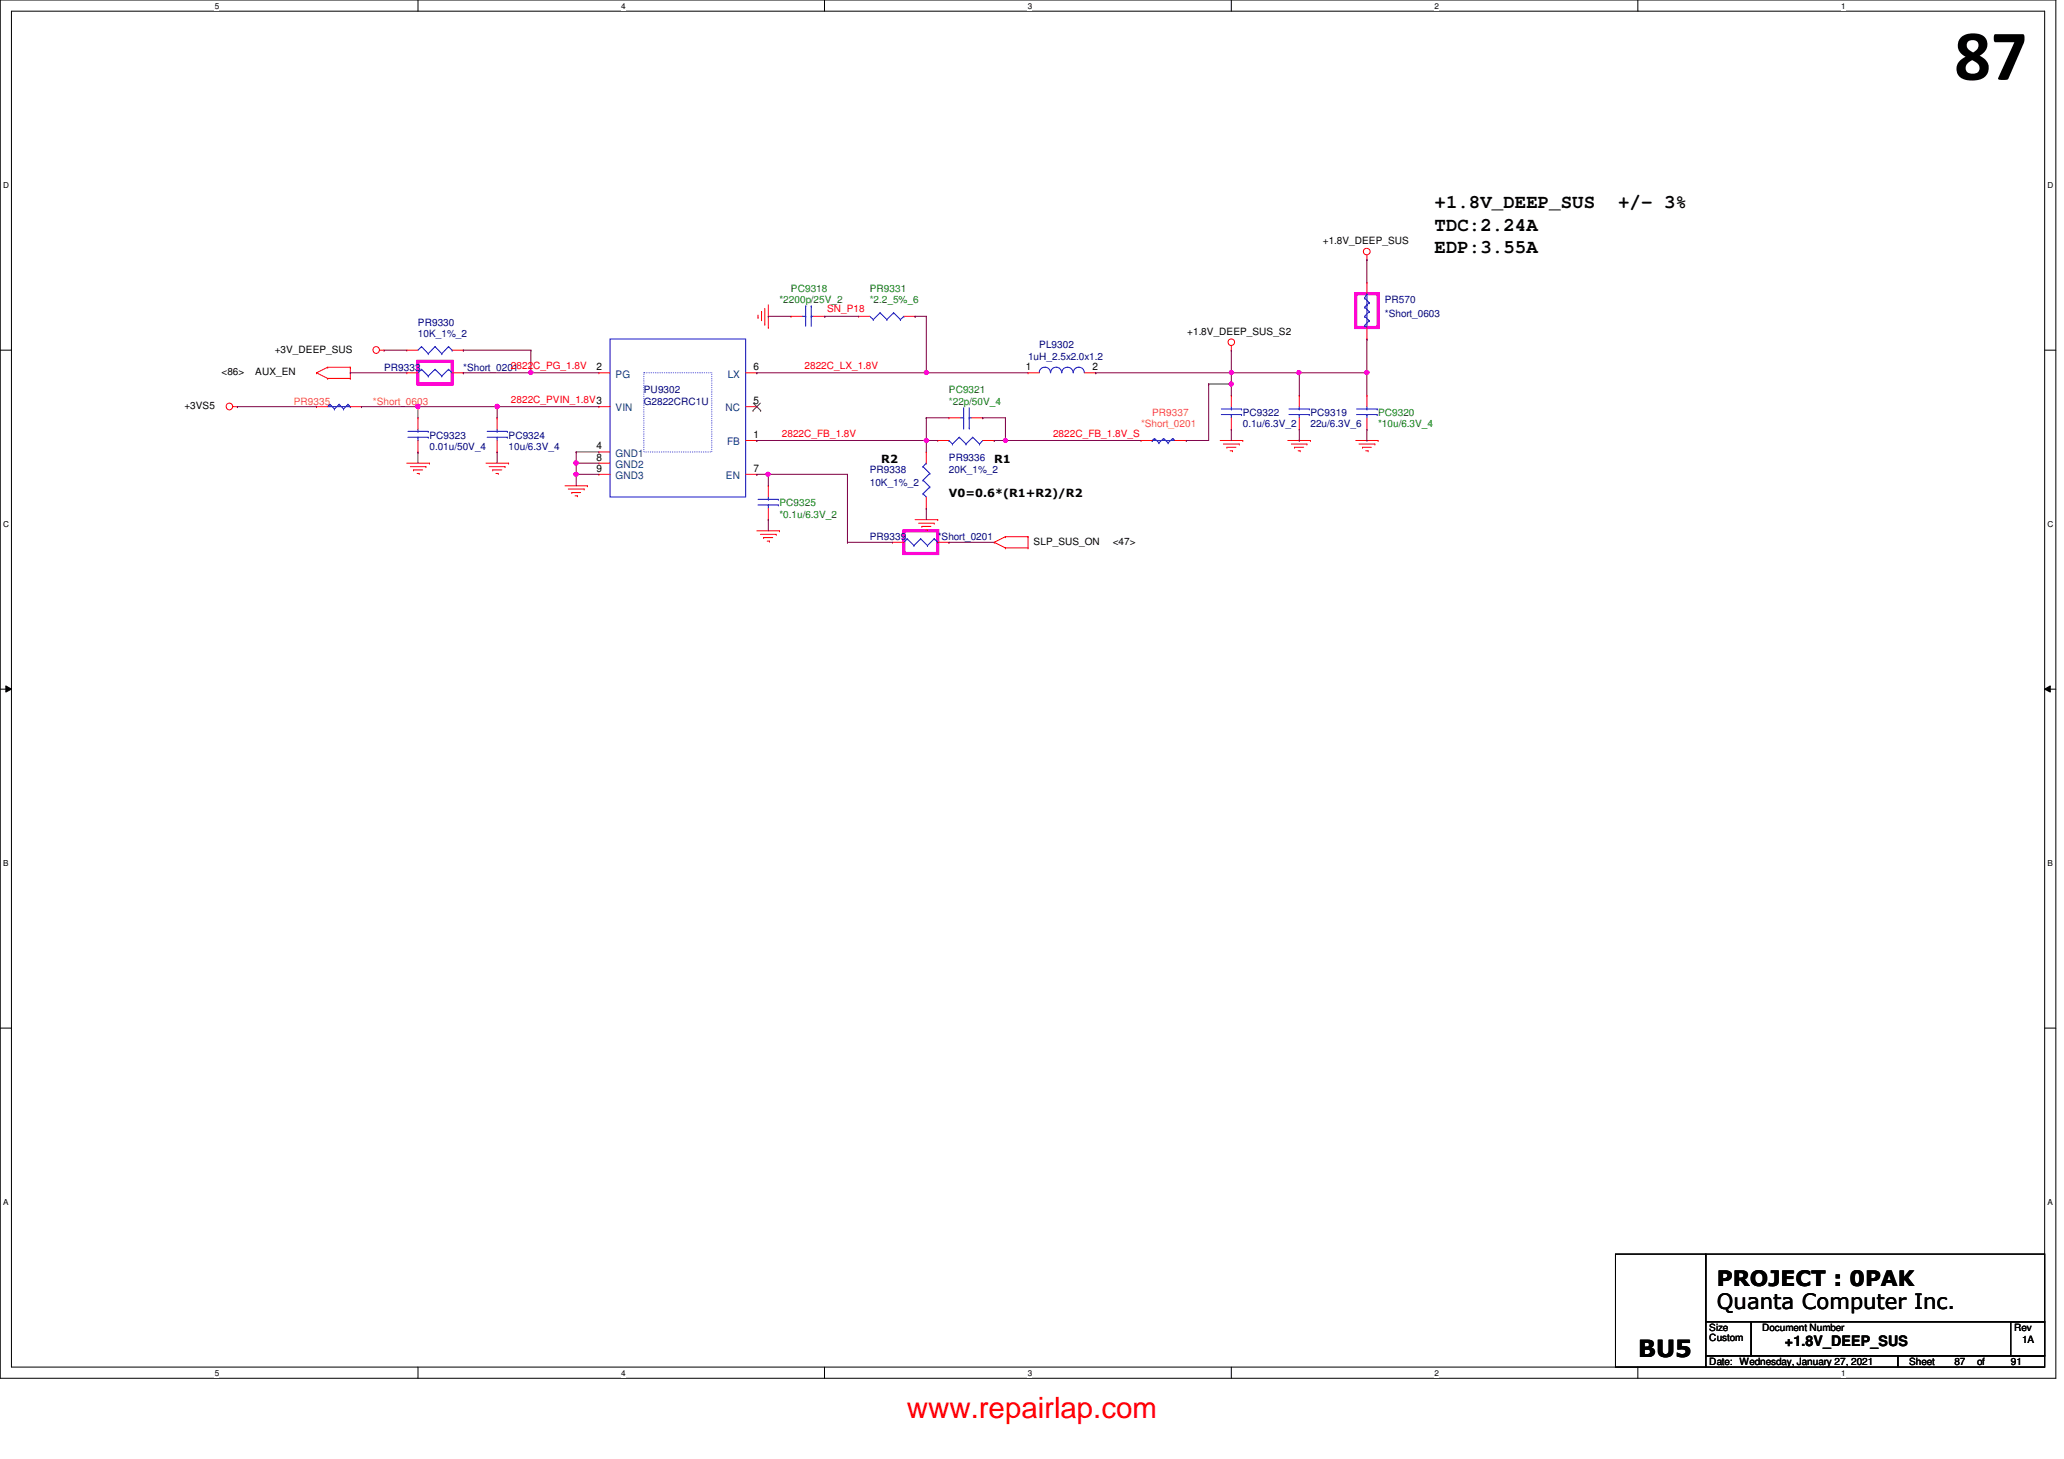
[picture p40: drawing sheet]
<svg xmlns="http://www.w3.org/2000/svg" width="297mm" height="210mm" viewBox="0 0 297 210" stroke-linecap="round" stroke-linejoin="round" font-family="sans-serif">
<defs><g id="words">
<text font-size="10.4" x="281.3" y="11.5">87</text>
<text font-size="4.2" fill="#f00" x="130.5" y="203.9">www.repairlap.com</text>
<text font-size="3.4" x="235.8" y="195.2">BU5</text>
<g font-size="3">
<text x="247.1" y="185.1">PROJECT : 0PAK</text>
<text x="247.1" y="188.3">Quanta Computer Inc.</text>
</g>
<g font-size="2.8">
<text x="206.5" y="29.9">+1.8V_DEEP_SUS</text>
<text x="232.9" y="29.9">+/- 3%</text>
<text x="206.5" y="33.2">TDC:2.24A</text>
<text x="206.5" y="36.4">EDP:3.55A</text>
</g>
<text font-size="2.1" x="256.9" y="193.7">+1.8V_DEEP_SUS</text>
<g font-size="1.6">
<text x="126.8" y="66.6">R2</text>
<text x="136.6" y="71.5">V0=0.6*(R1+R2)/R2</text>
<text x="143.1" y="66.6">R1</text>
</g>
<g font-size="1.5">
<text x="85.8" y="53.3">2</text>
<text x="108.5" y="53.3">6</text>
<text x="147.6" y="53.3">1</text>
<text x="157.2" y="53.3">2</text>
<text x="108.5" y="58.1">5</text>
<text x="85.8" y="64.6">4</text>
<text x="108.5" y="63">1</text>
<text x="85.8" y="66.3">8</text>
<text x="85.8" y="67.9">9</text>
<text x="108.5" y="67.9">7</text>
</g>
<g font-size="1.5" fill="#004080">
<text x="88.6" y="54.3">PG</text>
<text x="88.6" y="59.2">VIN</text>
<text x="104.4" y="59.2">NC</text>
<text x="104.7" y="54.3">LX</text>
<text x="88.6" y="65.7">GND1</text>
<text x="104.6" y="64.1">FB</text>
<text x="88.6" y="67.3">GND2</text>
<text x="88.6" y="68.9">GND3</text>
<text x="104.5" y="68.9">EN</text>
</g>
<g font-size="1.4">
<text x="190.4" y="35.1">+1.8V_DEEP_SUS</text>
<text x="39.5" y="50.8">+3V_DEEP_SUS</text>
<text x="170.9" y="48.2">+1.8V_DEEP_SUS_S2</text>
<text x="26.5" y="58.9">+3VS5</text>
<text x="31.9" y="54">&lt;86&gt;</text>
<text x="36.7" y="54">AUX_EN</text>
<text x="148.8" y="78.4">SLP_SUS_ON</text>
<text x="160.1" y="78.4">&lt;47&gt;</text>
<text x="246" y="191.5">Size</text>
<text x="253.6" y="191.5">Document Number</text>
<text x="289.9" y="191.5">Rev</text>
<text x="246" y="193">Custom</text>
<text x="246" y="196.4">Date: Wednesday, January 27, 2021</text>
<text x="274.7" y="196.4">Sheet</text>
<text x="281.3" y="196.4">87</text>
<text x="284.5" y="196.4">of</text>
<text x="289.4" y="196.4">91</text>
<text x="291" y="193.2">1A</text>
</g>
<g font-size="1.4" fill="#008000">
<text x="113.8" y="42">PC9318</text>
<text x="125.2" y="42">PR9331</text>
<text x="112.2" y="43.6">*2200p/25V_2</text>
<text x="125.2" y="43.6">*2.2_5%_6</text>
<text x="136.6" y="56.6">PC9321</text>
<text x="136.6" y="58.3">*22p/50V_4</text>
<text x="198.3" y="59.9">PC9320</text>
<text x="198.3" y="61.5">*10u/6.3V_4</text>
<text x="112.2" y="72.9">PC9325</text>
<text x="112.2" y="74.5">*0.1u/6.3V_2</text>
</g>
<g font-size="1.4" fill="#000080">
<text x="60.2" y="46.9">PR9330</text>
<text x="199.3" y="43.6">PR570</text>
<text x="199.3" y="45.6">*Short_0603</text>
<text x="55.3" y="53.3">PR9333</text>
<text x="60.2" y="48.5">10K_1%_2</text>
<text x="66.7" y="53.3">*Short_0201</text>
<text x="148" y="51.7">1uH_2.5x2.0x1.2</text>
<text x="149.6" y="50.1">PL9302</text>
<text x="92.7" y="56.6">PU9302</text>
<text x="92.7" y="58.3">G2822CRC1U</text>
<text x="178.9" y="59.9">PC9322</text>
<text x="188.6" y="59.9">PC9319</text>
<text x="61.8" y="63.1">PC9323</text>
<text x="61.8" y="64.7">0.01u/50V_4</text>
<text x="73.2" y="63.1">PC9324</text>
<text x="73.2" y="64.7">10u/6.3V_4</text>
<text x="178.9" y="61.5">0.1u/6.3V_2</text>
<text x="188.6" y="61.5">22u/6.3V_6</text>
<text x="125.2" y="68">PR9338</text>
<text x="125.2" y="69.9">10K_1%_2</text>
<text x="136.6" y="66.4">PR9336</text>
<text x="136.6" y="68">20K_1%_2</text>
<text x="125.2" y="77.7">PR9339</text>
<text x="135" y="77.7">*Short_0201</text>
</g>
<g font-size="1.4" fill="#f00">
<text x="119" y="45">SN_P18</text>
<text x="73.5" y="53.1">2822C_PG_1.8V</text>
<text x="115.8" y="53.1">2822C_LX_1.8V</text>
<text x="73.5" y="58">2822C_PVIN_1.8V3</text>
<text x="112.5" y="62.8">2822C_FB_1.8V</text>
<text x="151.6" y="62.8">2822C_FB_1.8V_S</text>
</g>
<g font-size="1.4" fill="#ff8000">
<text x="42.3" y="58.3">PR9335</text>
<text x="53.7" y="58.3">*Short_0603</text>
<text x="165.8" y="59.9">PR9337</text>
<text x="164.2" y="61.5">*Short_0201</text>
</g>
<g font-size="1.2">
<text x="30.9" y="1.2">5</text>
<text x="89.4" y="1.2">4</text>
<text x="147.9" y="1.2">3</text>
<text x="206.5" y="1.2">2</text>
<text x="265" y="1.2">1</text>
<text x=".5" y="27.1">D</text>
<text x="294.7" y="27.1">D</text>
<text x=".5" y="75.8">C</text>
<text x="294.7" y="75.8">C</text>
<text x=".5" y="124.6">B</text>
<text x="294.7" y="124.6">B</text>
<text x=".5" y="173.4">A</text>
<text x="294.7" y="173.4">A</text>
<text x="30.9" y="197.9">5</text>
<text x="89.4" y="197.9">4</text>
<text x="147.9" y="197.9">3</text>
<text x="206.5" y="197.9">2</text>
<text x="265" y="197.9">1</text>
</g>
</g></defs>
<path d="M0 0h295.9v198.3h-295.9zM1.6 1.6h292.7v195.1h-292.7z" fill="none" stroke="#000" stroke-width=".14"/>
<g fill="#fff">
<path d="M30.9 .2h.6v1.3h-.6z"/>
<path d="M30.9 196.8h.6v1.4h-.6z"/>
</g>
<path d="M60.2 0v1.6M60.2 196.7v1.6" fill="none" stroke="#000" stroke-width=".14"/>
<g fill="#fff">
<path d="M89.4 .2h.6v1.3h-.6z"/>
<path d="M89.4 196.8h.6v1.4h-.6z"/>
</g>
<path d="M118.7 0v1.6M118.7 196.7v1.6" fill="none" stroke="#000" stroke-width=".14"/>
<g fill="#fff">
<path d="M147.9 .2h.6v1.3h-.6z"/>
<path d="M147.9 196.8h.6v1.4h-.6z"/>
</g>
<path d="M177.2 0v1.6M177.2 196.7v1.6" fill="none" stroke="#000" stroke-width=".14"/>
<g fill="#fff">
<path d="M206.5 .2h.5v1.3h-.5z"/>
<path d="M206.5 196.8h.5v1.4h-.5z"/>
</g>
<path d="M235.7 0v1.6M235.7 196.7v1.6" fill="none" stroke="#000" stroke-width=".14"/>
<g fill="#fff">
<path d="M265 .2h.6v1.3h-.6z"/>
<path d="M265 196.8h.6v1.4h-.6z"/>
<path d="M.5 26h.8v1.3h-.8z"/>
<path d="M294.7 26h.8v1.3h-.8z"/>
<path d="M.5 74.8h.8v1.3h-.8z"/>
<path d="M294.7 74.8h.8v1.3h-.8z"/>
</g>
<path d="M0 50.4h1.6M294.3 50.4h1.6" fill="none" stroke="#000" stroke-width=".14"/>
<g fill="#fff">
<path d="M.5 123.5h.7v1.3h-.7z"/>
<path d="M294.7 123.5h.7v1.3h-.7z"/>
</g>
<path d="M0 99.1h1.6M.8 98.7l.8 .4-.8 .5zM294.3 99.1l.8-.4v.9zM294.3 99.1h1.6" fill="none" stroke="#000" stroke-width=".14"/>
<path d="M.8 98.7l.8 .4-.8 .5zM294.3 99.1l.8-.4v.9z" fill="#000"/>
<g fill="#fff">
<path d="M.5 172.3h.7v1.3h-.7z"/>
<path d="M294.7 172.3h.7v1.3h-.7z"/>
</g>
<path d="M0 147.9h1.6M294.3 147.9h1.6M232.5 180.4h13v16.3h-13zM245.5 180.4h48.8v9.8h-48.8zM245.5 190.2h6.5v4.9h-6.5zM245.5 195.1h27.6v1.6h-27.6zM252 190.2h42.3v4.9h-42.3zM273.1 195.1h21.2v1.6h-21.2zM289.4 190.2h4.9v4.9h-4.9z" fill="none" stroke="#000" stroke-width=".14"/>
<path d="M60.2 52h4.9v3.2h-4.9zM195.1 42.2h3.2v4.9h-3.2zM130.1 76.4h4.9v3.2h-4.9z" fill="none" stroke="#f0f" stroke-width=".47"/>
<g fill="none" stroke="#f00" stroke-width=".14">
<path d="M196.7 37.4h.1M196.7 36.7v.7M33.5 58.5h.7M34.2 58.5h.1M45.5 53.6h.1M45.5 58.5h.1M45.5 53.6l1.7 .8M45.5 58.5h1.7M47.2 52.8h.1M47.2 54.4h.1M47.2 52.8h3.2M47.2 52.8l-1.7 .8"/>
<path d="M47.2 54.4h3.2M50.4 54.4h.1M50.4 52.8h.1M50.4 52.8v1.6M50.4 58.5h1.6M52 58.5h.1M54.6 50.4h.7M55.3 50.4h.1M58.5 50.4h.1M58.5 53.6h.1M58.5 50.4h1.7M58.5 53.6h1.7"/>
<path d="M65.1 50.4h1.6M65.1 53.6h1.6M66.7 50.4h.1M66.7 53.6h.1M86.2 53.6h.1M86.2 58.5h.1M86.2 58.5h1.6M86.2 53.6h1.6M107.3 58.5h1.6M107.3 53.6h1.6M108.9 53.6h.1M108.9 58.5h.1"/>
<path d="M109.1 45.7h.1M109.1 45.3v.4M109.6 44.8h.1M109.6 44.8v1.3M110.1 46.7h.1M110.1 44.4v2.3M110.6 47.1h.1M110.6 43.9v3.2M113.8 45.5h.1M113.8 45.5h1.6M117 45.5h1.7M118.7 45.5h.1"/>
<path d="M123.6 45.5h.1M123.6 45.5h1.6M130.1 45.5h1.6M131.7 45.5h.1M148 53.6h.1M148 53.6h1.6M156.1 53.6h1.6M157.7 53.6h.1M177.2 50.4h.1M177.2 56.9h.1M177.2 49.7v.7M177.2 56.9v1.6"/>
<path d="M187 56.9h.1M187 56.9v1.6M196.7 56.9h.1M196.7 48.8h.1M196.7 40.6h.1M196.7 40.6v1.6M196.7 47.1v1.7M196.7 56.9v1.6M58.5 66.6h3.3M59.1 67.1h2.2M59.5 67.6h.1M59.5 67.6h1.3"/>
<path d="M60 68.1h.3M60.2 60.1h.1M60.2 65h.1M60.2 60.1v1.7M60.2 63.4v1.6M60.3 68.1h.1M61.3 67.1h.1M61.8 66.6h.1M69.9 66.6h3.3M70.4 67.1h2.3M70.9 67.6h.1M70.9 67.6h1.3"/>
<path d="M71.4 68.1h.3M71.5 60.1h.1M71.5 65h.1M71.5 60.1v1.7M71.5 63.4v1.6M71.7 68.1h.1M72.7 67.1h.1M73.2 66.6h.1M81.3 69.9h3.2M81.8 70.4h2.3M82.3 70.9h.1M82.3 70.9h1.3"/>
<path d="M82.8 71.3h.3M83.1 71.3h.1M84.1 70.4h.1M84.5 69.9h.1M86.2 66.6h.1M86.2 65h.1M86.2 68.2h.1M86.2 66.6h1.6M86.2 65h1.6M86.2 68.2h1.6M107.3 63.4h1.6M107.3 68.2h1.6"/>
<path d="M108.9 63.4h.1M108.9 68.2h.1M108.9 76.4h3.3M109.4 76.9h2.3M109.9 77.3h.1M109.9 77.3h1.3M110.4 77.9h.3M110.6 69.9h.1M110.6 74.8h.1M110.6 69.9v1.6M110.6 73.2v1.6M110.7 77.9h.1"/>
<path d="M111.7 76.9h.1M112.2 76.4h.1M128.4 78h.1M128.4 78h1.7M131.7 74.8h3.3M132.2 75.3h2.2M132.7 75.7h.1M132.7 75.7h1.3M133.2 76.2h.3M133.3 73.2h.1M133.3 65h.1M133.3 65v1.6"/>
<path d="M133.3 71.5v1.7M133.5 76.2h.1M134.4 75.3h.1M135 74.8h.1M135 63.4h.1M135 63.4h1.6M135 78h1.6M136.6 60.1h.1M136.6 78h.1M136.6 60.1h1.6M139.8 60.1h1.6M141.4 60.1h.1"/>
<path d="M141.4 63.4h1.7M143.1 78h.1M143.1 63.4h.1M143.1 78l1.6 .8M144.7 78.8h.1M144.7 77.2h.1M144.7 78.8h3.3M144.7 77.2h3.3M144.7 77.2l-1.6 .8M148 78.8h.1M148 77.2h.1M148 77.2v1.6"/>
<path d="M164.2 63.4h.1M164.2 63.4h1.6M169.1 63.4h1.6M170.7 63.4h.1M175.6 63.4h3.3M176.1 63.9h2.2M176.6 64.3h.1M176.6 64.3h1.3M177 64.9h.4M177.2 61.8h.1M177.2 60.1v1.7M177.4 64.9h.1"/>
<path d="M178.3 63.9h.1M178.9 63.4h.1M185.3 63.4h3.3M185.8 63.9h2.3M186.3 64.3h.1M186.3 64.3h1.3M186.8 64.9h.3M187 61.8h.1M187 60.1v1.7M187.1 64.9h.1M188.1 63.9h.1M188.6 63.4h.1"/>
<path d="M195.1 63.4h3.2M195.6 63.9h2.3M196.1 64.3h.1M196.1 64.3h1.3M196.6 64.9h.3M196.7 61.8h.1M196.7 60.1v1.7M196.9 64.9h.1M197.9 63.9h.1M198.3 63.4h.1"/>
<circle cx="196.7" cy="36.2" r=".48"/>
<circle cx="33" cy="58.5" r=".48"/>
<circle cx="54.1" cy="50.4" r=".48"/>
<circle cx="177.2" cy="49.2" r=".47"/>
</g>
<g fill="none" stroke="#00f" stroke-width=".14">
<path d="M47.5 58.2h.1M47.5 58.2l-.3 .3h3.2M47.5 58.2l.6 .6M48.1 58.8h.1M48.8 58.2h.1M48.8 58.2l-.7 .6M48.8 58.2l.6 .6M49.4 58.8h.1M50.1 58.2h.1M50.1 58.2l-.7 .6M50.1 58.2l.3 .3M50.4 58.5h.1"/>
<path d="M60.7 49.9h.1M60.7 53.1h.1M60.7 49.9l-.5 .5M60.7 49.9l.9 1M60.7 53.1l-.5 .5M60.7 53.1l.9 1M61.6 50.9h.1M61.6 54.1h.1M62.6 49.9h.1M62.6 53.1h.1M62.6 49.9l-1 1M62.6 49.9l1 1"/>
<path d="M62.6 53.1l-1 1M62.6 53.1l1 1M63.6 50.9h.1M63.6 54.1h.1M64.6 49.9h.1M64.6 53.1h.1M64.6 49.9l-1 1M64.6 49.9l.5 .5M64.6 53.1l-1 1M64.6 53.1l.5 .5M65.1 50.4h.1M65.1 53.6h.1"/>
<path d="M87.8 48.8h19.5v22.7h-19.5zM115.4 45.5h.5M115.9 44h.1M115.9 45.5h.1M115.9 44v2.9M116.8 45.5h.1M116.8 44h.1M116.8 45.5h.2M116.8 44v2.9M125.2 45.5l.5 .5M125.7 46h.1M126.7 45h.1"/>
<path d="M126.7 45l-1 1M126.7 45l.9 1M127.6 46h.1M128.6 45h.1M128.6 45l-1 1M128.6 45l1 1M129.6 46h.1M130.1 45.5h.1M130.1 45.5l-.5 .5M138.7 58.7v2.9M139.5 58.7v2.9M149.6 53.6a.8 .8 0 0 1 .8-.8 .8 .8 0 0 1 .8 .8"/>
<path d="M151.2 53.6a.78 .78 0 0 1 .8-.8 .78 .78 0 0 1 .8 .8M152.8 53.6a.8 .8 0 0 1 .8-.8 .8 .8 0 0 1 .8 .8M154.5 53.6a.78 .78 0 0 1 .8-.8 .78 .78 0 0 1 .7 .8M175.8 59.6h2.9M175.8 58.8h2.9M177.2 58.8h.1M177.2 59.6h.1M177.2 58.5v.3M177.2 59.6v.5M178.7 59.6h.1M178.7 58.8h.1M185.5 59.6h2.9"/>
<path d="M185.5 58.8h2.9M187 58.8h.1M187 59.6h.1M187 58.5v.3M187 59.6v.5M188.4 59.6h.1M188.4 58.8h.1M195.2 59.6h3M195.2 58.8h3M196.4 46.8h.1M196.4 45.5h.1M196.4 44.2h.1"/>
<path d="M196.4 42.9h.1M196.4 45.5l.7 .6M196.4 44.2l.7 .6M196.4 42.9l.7 .7M196.7 58.8h.1M196.7 59.6h.1M196.7 43.9h.1M196.7 42.2h.1M196.7 42.2v4.9l-.3-.3M196.7 58.5v.3M196.7 59.6v.5M196.7 43.9l-.3 .3"/>
<path d="M196.7 42.2l-.3 .7M197.1 46.1h.1M197.1 44.8h.1M197.1 43.6h.1M197.1 46.1l-.7 .7M197.1 44.8l-.7 .7M197.1 43.6l-.4 .3M198.2 59.6h.1M198.2 58.8h.1M58.7 62.9h2.9M58.7 62.1h2.9M60.2 62.1h.1"/>
<path d="M60.2 62.9h.1M60.2 61.8v.3M60.2 62.9v.5M61.6 62.9h.1M61.6 62.1h.1M70.1 62.9h2.9M70.1 62.1h2.9M71.5 62.1h.1M71.5 62.9h.1M71.5 61.8v.3M71.5 62.9v.5M73 62.9h.1"/>
<path d="M73 62.1h.1M109.1 72.6h2.9M109.1 71.8h2.9M110.6 71.8h.1M110.6 72.6h.1M110.6 71.5v.3M110.6 72.6v.6M112 72.6h.1M112 71.8h.1M130.6 77.5h.1M130.6 77.5l-.5 .5M130.6 77.5l.9 1"/>
<path d="M131.5 78.5h.1M132.5 77.5h.1M132.5 77.5l-1 1M132.5 77.5l1 1M132.8 71h.1M132.8 69.1h.1M132.8 67.1h.1M132.8 71l.5 .5M132.8 69.1l1 1M132.8 67.1l1 1M133.3 66.6h.1M133.3 66.6l-.5 .5"/>
<path d="M133.5 78.5h.1M133.8 70.1h.1M133.8 68.1h.1M133.8 70.1l-1 .9M133.8 68.1l-1 1M134.4 77.5h.1M134.4 77.5l-.9 1M134.4 77.5l.6 .5M135 78h.1M136.6 63.4h.1M136.6 63.4l.5 .5M137.1 63.9h.1"/>
<path d="M138 62.9h.1M138 62.9l1 1M138 62.9l-.9 1M138.2 60.1h.5M138.7 61.6h.1M138.7 60.1h.1M139 63.9h.1M139.5 60.1h.1M139.5 61.6h.1M139.5 60.1h.3M140 62.9h.1M140 62.9l1 1"/>
<path d="M140 62.9l-1 1M141 63.9h.1M141.4 63.4l-.4 .5M165.8 63.4h.1M166.2 63.1h.1M166.2 63.1l.6 .6M166.2 63.1l-.4 .3M166.8 63.7h.1M167.5 63.1h.1M167.5 63.1l.6 .6M167.5 63.1l-.7 .6M168.1 63.7h.1"/>
<path d="M168.8 63.1h.1M168.8 63.1l.3 .3h-3.3M168.8 63.1l-.7 .6"/>
</g>
<path d="M92.7 53.6h9.7v11.4h-9.7z" fill="none" stroke="#00f" stroke-width=".14" stroke-dasharray="0 .3"/>
<path d="M108.4 59.1h.1M108.4 58l1.1 1.1M109.4 58l-1 1.1M109.5 59.1h.1" fill="none" stroke="#804000" stroke-width=".14"/>
<path d="M131.7 45.5h.1M131.7 45.5h1.6M110.6 68.2h.1M110.6 68.2v1.7M110.6 68.2h11.4M122 78h.1M122 78h6.4M133.3 73.2h.1M133.3 73.2v1.6M136.6 78h.1M136.6 78h6.5" fill="none" stroke="#800040" stroke-width=".14"/>
<circle cx="110.5" cy="68.2" r=".3" fill="#f0f"/>
<circle cx="110.5" cy="68.2" r=".3" fill="none" stroke="#f0f" stroke-width=".14"/>
<path d="M110.6 45.5h.1M110.6 45.5h3.2M133.3 45.5h.1M133.3 45.5v8.1" fill="none" stroke="#800040" stroke-width=".14"/>
<circle cx="133.3" cy="53.6" r=".3" fill="#f0f"/>
<circle cx="133.3" cy="53.6" r=".3" fill="none" stroke="#f0f" stroke-width=".14"/>
<path d="M177.2 55.2h.1M177.2 55.2v1.7" fill="none" stroke="#800040" stroke-width=".14"/>
<circle cx="177.2" cy="55.2" r=".3" fill="#f0f"/>
<circle cx="177.2" cy="55.2" r=".3" fill="none" stroke="#f0f" stroke-width=".14"/>
<path d="M177.2 50.4h.1M177.2 50.4v3.2" fill="none" stroke="#800040" stroke-width=".14"/>
<circle cx="177.2" cy="53.6" r=".3" fill="#f0f"/>
<circle cx="177.2" cy="53.6" r=".3" fill="none" stroke="#f0f" stroke-width=".14"/>
<path d="M177.2 53.6h.1M177.2 53.6h19.5M187 53.6h.1M187 53.6v3.3M196.7 53.6h.1M196.7 53.6v3.3M177.2 61.8h.1M177.2 61.8v1.6" fill="none" stroke="#800040" stroke-width=".14"/>
<circle cx="186.9" cy="53.6" r=".3" fill="#f0f"/>
<circle cx="186.9" cy="53.6" r=".3" fill="none" stroke="#f0f" stroke-width=".14"/>
<g fill="none" stroke="#800040" stroke-width=".14">
<path d="M133.3 53.6h.1M133.3 53.6h14.7M177.2 53.6h.1M177.2 53.6v1.6M82.9 65h.1M82.9 65v1.6M108.9 63.4h.1M108.9 63.4h24.4M110.6 74.8h.1M110.6 74.8v1.6M187 63.4h.1M187 61.8v1.6"/>
<path d="M196.7 63.4h.1M196.7 61.8v1.6"/>
</g>
<circle cx="133.3" cy="63.4" r=".3" fill="#f0f"/>
<circle cx="133.3" cy="63.4" r=".3" fill="none" stroke="#f0f" stroke-width=".14"/>
<g fill="none" stroke="#800040" stroke-width=".14">
<path d="M52 58.5h.1M52 58.5h8.2M60.2 58.5h.1M60.2 58.5v1.6M71.5 58.5h.1M71.5 58.5v1.6M108.9 53.6h.1M108.9 53.6h24.4M118.7 45.5h.1M118.7 45.5h4.9M157.7 53.6h.1M157.7 53.6h19.5"/>
<path d="M173.9 55.2h.1M173.9 55.2h3.3M60.2 65h.1M60.2 65v1.6M71.5 65h.1M71.5 65v1.6M133.3 63.4h.1M133.3 63.4v1.6"/>
</g>
<circle cx="60.1" cy="58.5" r=".31" fill="#f0f"/>
<circle cx="60.1" cy="58.5" r=".31" fill="none" stroke="#f0f" stroke-width=".14"/>
<path d="M34.2 58.5h.1M34.2 58.5h11.3M50.4 53.6h.1M50.4 53.6h8.1M66.7 50.4h.1M66.7 50.4h9.7M76.4 53.6h.1M76.4 50.4h.1M76.4 53.6h9.8M76.4 50.4v3.2" fill="none" stroke="#800040" stroke-width=".14"/>
<circle cx="76.4" cy="53.6" r=".3" fill="#f0f"/>
<circle cx="76.4" cy="53.6" r=".3" fill="none" stroke="#f0f" stroke-width=".14"/>
<path d="M55.3 50.4h.1M55.3 50.4h3.2M60.2 58.5h.1M60.2 58.5h26M71.5 58.5h.1M108.9 68.2h.1M108.9 68.2h1.7M122 68.2h.1M122 68.2v9.8" fill="none" stroke="#800040" stroke-width=".14"/>
<circle cx="71.5" cy="58.5" r=".31" fill="#f0f"/>
<circle cx="71.5" cy="58.5" r=".31" fill="none" stroke="#f0f" stroke-width=".14"/>
<path d="M82.9 65h.1M82.9 66.6h.1M82.9 65h3.3M82.9 66.6h3.3" fill="none" stroke="#800040" stroke-width=".14"/>
<circle cx="82.9" cy="66.6" r=".32" fill="#f0f"/>
<circle cx="82.9" cy="66.6" r=".32" fill="none" stroke="#f0f" stroke-width=".14"/>
<path d="M82.9 66.6h.1M82.9 66.6v1.6" fill="none" stroke="#800040" stroke-width=".14"/>
<circle cx="82.9" cy="68.2" r=".31" fill="#f0f"/>
<circle cx="82.9" cy="68.2" r=".31" fill="none" stroke="#f0f" stroke-width=".14"/>
<g fill="none" stroke="#800040" stroke-width=".14">
<path d="M82.9 68.2h.1M82.9 68.2h3.3M82.9 68.2v1.7M133.3 63.4h.1M133.3 60.1h.1M133.3 63.4h1.7M133.3 60.1v3.3M133.3 60.1h3.3M141.4 60.1h.1M141.4 60.1h3.3M143.1 63.4h.1M143.1 63.4h21.1"/>
<path d="M144.7 60.1h.1M144.7 63.4h.1M144.7 60.1v3.3"/>
</g>
<circle cx="144.7" cy="63.4" r=".3" fill="#f0f"/>
<circle cx="144.7" cy="63.4" r=".3" fill="none" stroke="#f0f" stroke-width=".14"/>
<path d="M173.9 55.2h.1M173.9 55.2v8.2h-3.2M196.7 48.8h.1M196.7 48.8v4.8M170.7 63.4h.1" fill="none" stroke="#800040" stroke-width=".14"/>
<circle cx="196.7" cy="53.6" r=".31" fill="#f0f"/>
<circle cx="196.7" cy="53.6" r=".31" fill="none" stroke="#f0f" stroke-width=".14"/>
<path d="M196.7 37.4h.1M196.7 37.4v3.2M66.7 53.6h.1M66.7 53.6h9.7" fill="none" stroke="#800040" stroke-width=".14"/>
<circle cx="110.5" cy="68.2" r=".3" fill="#f0f"/>
<circle cx="110.5" cy="68.2" r=".3" fill="none" stroke="#f0f" stroke-width=".14"/>
<circle cx="133.3" cy="53.6" r=".3" fill="#f0f"/>
<circle cx="133.3" cy="53.6" r=".3" fill="none" stroke="#f0f" stroke-width=".14"/>
<circle cx="177.2" cy="55.2" r=".3" fill="#f0f"/>
<circle cx="177.2" cy="55.2" r=".3" fill="none" stroke="#f0f" stroke-width=".14"/>
<circle cx="177.2" cy="53.6" r=".3" fill="#f0f"/>
<circle cx="177.2" cy="53.6" r=".3" fill="none" stroke="#f0f" stroke-width=".14"/>
<circle cx="186.9" cy="53.6" r=".3" fill="#f0f"/>
<circle cx="186.9" cy="53.6" r=".3" fill="none" stroke="#f0f" stroke-width=".14"/>
<circle cx="133.3" cy="63.4" r=".3" fill="#f0f"/>
<circle cx="133.3" cy="63.4" r=".3" fill="none" stroke="#f0f" stroke-width=".14"/>
<circle cx="60.1" cy="58.5" r=".31" fill="#f0f"/>
<circle cx="60.1" cy="58.5" r=".31" fill="none" stroke="#f0f" stroke-width=".14"/>
<circle cx="76.4" cy="53.6" r=".3" fill="#f0f"/>
<circle cx="76.4" cy="53.6" r=".3" fill="none" stroke="#f0f" stroke-width=".14"/>
<circle cx="71.5" cy="58.5" r=".31" fill="#f0f"/>
<circle cx="71.5" cy="58.5" r=".31" fill="none" stroke="#f0f" stroke-width=".14"/>
<circle cx="82.9" cy="66.6" r=".32" fill="#f0f"/>
<circle cx="82.9" cy="66.6" r=".32" fill="none" stroke="#f0f" stroke-width=".14"/>
<circle cx="82.9" cy="68.2" r=".31" fill="#f0f"/>
<circle cx="82.9" cy="68.2" r=".31" fill="none" stroke="#f0f" stroke-width=".14"/>
<circle cx="144.7" cy="63.4" r=".3" fill="#f0f"/>
<circle cx="144.7" cy="63.4" r=".3" fill="none" stroke="#f0f" stroke-width=".14"/>
<circle cx="196.7" cy="53.6" r=".31" fill="#f0f"/>
<circle cx="196.7" cy="53.6" r=".31" fill="none" stroke="#f0f" stroke-width=".14"/>
<use href="#words"/>
</svg>
